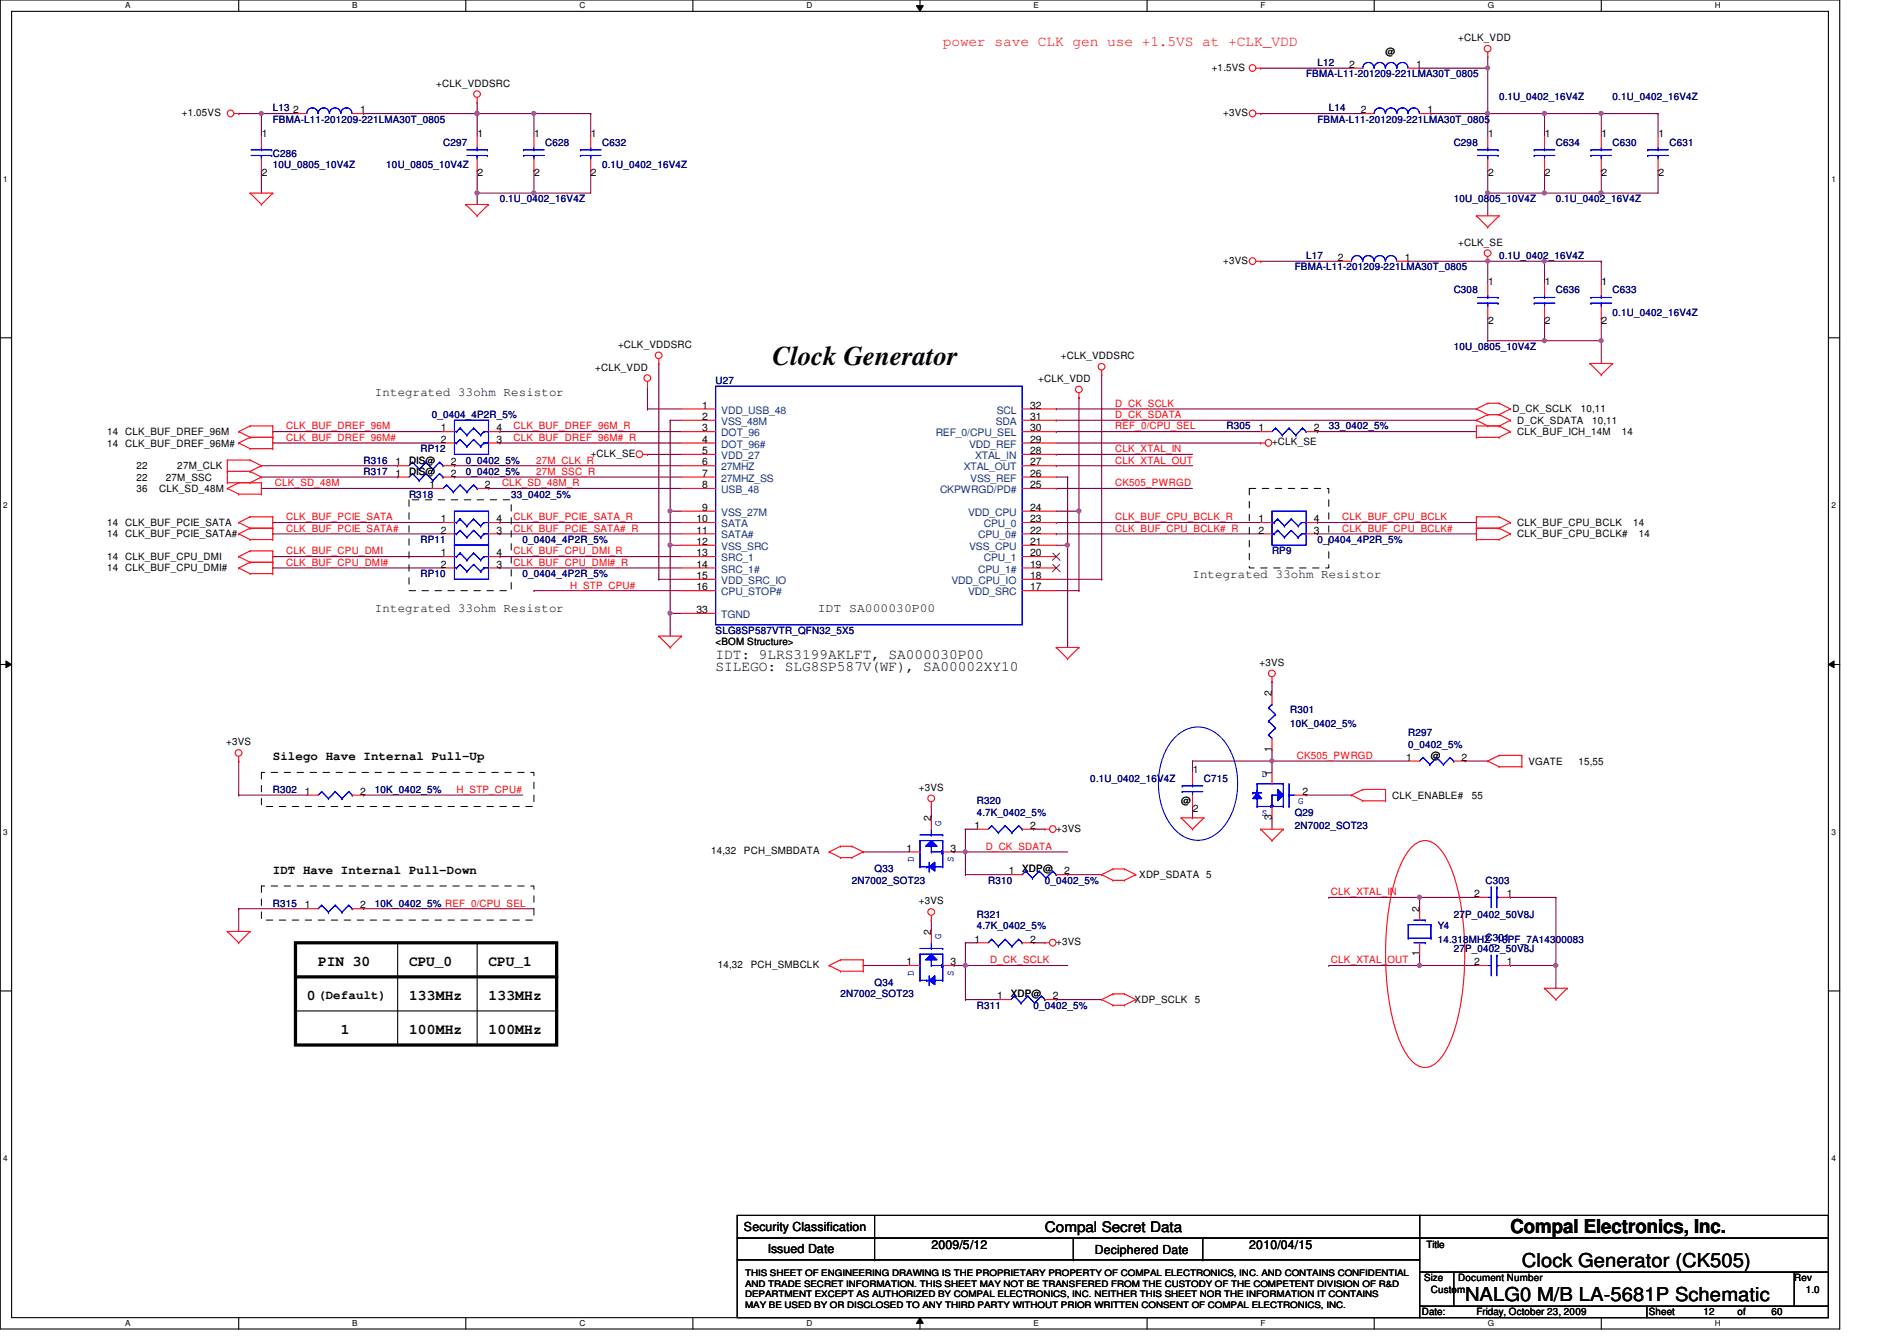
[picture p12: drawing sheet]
<svg xmlns="http://www.w3.org/2000/svg" width="297mm" height="210mm" viewBox="0 0 297 210" stroke-linecap="round" stroke-linejoin="round" font-family="sans-serif">
<defs><g id="words">
<text font-size="4.2" x="120.9" y="57.1">Clock Generator</text>
<g font-size="3">
<text x="236.5" y="193">Compal Electronics, Inc.</text>
<text x="229.4" y="203.6">NALG0 M/B LA-5681P Schematic</text>
<text x="238.3" y="198.3">Clock Generator (CK505)</text>
</g>
<text font-size="2.3" fill="#f00" x="147.6" y="7.2">power save CLK gen use +1.5VS at +CLK_VDD</text>
<g font-size="2.3">
<text x="112.1" y="103.2">IDT: 9LRS3199AKLFT, SA000030P00</text>
<text x="112.1" y="105">SILEGO: SLG8SP587V(WF), SA00002XY10</text>
<text x="49.8" y="151.2">PIN 30</text>
<text x="64" y="151.2">CPU_0</text>
<text x="76.5" y="151.2">CPU_1</text>
<text x="48" y="156.5">0</text>
<text x="53.4" y="161.9">1</text>
<text x="64" y="161.9">100MHz</text>
<text x="64" y="156.5">133MHz</text>
<text x="76.5" y="156.5">133MHz</text>
<text x="76.5" y="161.9">100MHz</text>
<text x="163.6" y="192.9">Compal Secret Data</text>
</g>
<g font-size="1.9">
<text x="58.7" y="62">Integrated 33ohm Resistor</text>
<text x="58.7" y="95.8">Integrated 33ohm Resistor</text>
<text x="128.1" y="95.8">IDT SA000030P00</text>
<text x="186.7" y="90.4">Integrated 33ohm Resistor</text>
<text x="42.7" y="119">Silego Have Internal Pull-Up</text>
<text x="42.7" y="136.7">IDT Have Internal Pull-Down</text>
<text x="49.8" y="156.3">(Default)</text>
<text x="116.5" y="192.7">Security Classification</text>
<text x="120.2" y="196.1">Issued Date</text>
<text x="145.8" y="195.6">2009/5/12</text>
<text x="171.4" y="196.3">Deciphered Date</text>
<text x="195.6" y="195.6">2010/04/15</text>
</g>
<g font-size="1.6">
<text x="189.7" y="11">+1.5VS</text>
<text x="211.3" y="10.6">2</text>
<text x="217" y="8.6">@</text>
<text x="221.7" y="10.6">1</text>
<text x="228.3" y="6.4">+CLK_VDD</text>
<text x="45.9" y="17.7">2</text>
<text x="56.4" y="17.7">1</text>
<text x="68.3" y="13.5">+CLK_VDDSRC</text>
<text x="213.1" y="17.7">2</text>
<text x="223.5" y="17.7">1</text>
<text x="28.5" y="18.2">+1.05VS</text>
<text x="41" y="21.5">1</text>
<text x="74.8" y="21.5">1</text>
<text x="83.6" y="21.5">1</text>
<text x="92.5" y="21.5">1</text>
<text x="191.5" y="18.2">+3VS</text>
<text x="233" y="21.5">1</text>
<text x="241.9" y="21.5">1</text>
<text x="250.8" y="21.5">1</text>
<text x="259.7" y="21.5">1</text>
<text x="41" y="27.6">2</text>
<text x="74.8" y="27.6">2</text>
<text x="83.6" y="27.6">2</text>
<text x="92.5" y="27.6">2</text>
<text x="233" y="27.6">2</text>
<text x="241.9" y="27.6">2</text>
<text x="250.8" y="27.6">2</text>
<text x="259.7" y="27.6">2</text>
<text x="191.5" y="41.3">+3VS</text>
<text x="209.5" y="40.9">2</text>
<text x="220" y="40.9">1</text>
<text x="228.3" y="38.4">+CLK_SE</text>
<text x="233" y="44.6">1</text>
<text x="241.9" y="44.6">1</text>
<text x="250.8" y="44.6">1</text>
<text x="233" y="50.7">2</text>
<text x="241.9" y="50.7">2</text>
<text x="250.8" y="50.7">2</text>
<text x="93.2" y="58">+CLK_VDD</text>
<text x="96.8" y="54.4">+CLK_VDDSRC</text>
<text x="162.6" y="59.8">+CLK_VDD</text>
<text x="166.1" y="56.2">+CLK_VDDSRC</text>
<text x="109.9" y="64">1</text>
<text x="109.9" y="65.7">2</text>
<text x="161.3" y="65.7">31</text>
<text x="161.3" y="64">32</text>
<text x="236.9" y="64.6">D_CK_SCLK</text>
<text x="247.5" y="64.6">10,11</text>
<text x="16.8" y="68.1">14 CLK_BUF_DREF_96M</text>
<text x="16.8" y="69.9">14 CLK_BUF_DREF_96M#</text>
<text x="69" y="67.5">1</text>
<text x="69" y="69.3">2</text>
<text x="77.7" y="67.5">4</text>
<text x="77.7" y="69.3">3</text>
<text x="92.5" y="71.5">+CLK_SE</text>
<text x="109.9" y="69.3">4</text>
<text x="109.9" y="71.1">5</text>
<text x="109.9" y="67.5">3</text>
<text x="161.3" y="71.1">28</text>
<text x="161.3" y="67.5">30</text>
<text x="161.3" y="69.3">29</text>
<text x="197.1" y="67.5">1</text>
<text x="199.2" y="69.7">+CLK_SE</text>
<text x="205.7" y="67.5">2</text>
<text x="237.6" y="66.3">D_CK_SDATA</text>
<text x="237.6" y="68.1">CLK_BUF_ICH_14M</text>
<text x="249.3" y="66.3">10,11</text>
<text x="254" y="68.1">14</text>
<text x="21.4" y="77">36</text>
<text x="21.4" y="75.2">22</text>
<text x="21.4" y="73.4">22</text>
<text x="24.9" y="77">CLK_SD_48M</text>
<text x="26" y="75.2">27M_SSC</text>
<text x="27.8" y="73.4">27M_CLK</text>
<text x="61.9" y="72.9">1</text>
<text x="61.9" y="74.6">1</text>
<text x="64" y="72.6">DIS@</text>
<text x="64" y="74.3">DIS@</text>
<text x="67.3" y="76.4">1</text>
<text x="70.6" y="72.9">2</text>
<text x="70.6" y="74.6">2</text>
<text x="75.9" y="76.4">2</text>
<text x="109.9" y="74.6">7</text>
<text x="109.9" y="72.9">6</text>
<text x="109.9" y="76.4">8</text>
<text x="161.3" y="76.4">25</text>
<text x="161.3" y="72.9">27</text>
<text x="161.3" y="74.6">26</text>
<text x="16.8" y="82.3">14 CLK_BUF_PCIE_SATA</text>
<text x="69" y="81.7">1</text>
<text x="69" y="83.5">2</text>
<text x="77.7" y="81.7">4</text>
<text x="77.7" y="83.5">3</text>
<text x="109" y="81.7">10</text>
<text x="109" y="83.5">11</text>
<text x="109.9" y="80">9</text>
<text x="161.3" y="83.5">22</text>
<text x="161.3" y="80">24</text>
<text x="161.3" y="81.7">23</text>
<text x="197.1" y="81.7">1</text>
<text x="197.1" y="83.5">2</text>
<text x="205.7" y="81.7">4</text>
<text x="205.7" y="83.5">3</text>
<text x="237.6" y="82.3">CLK_BUF_CPU_BCLK</text>
<text x="255.7" y="82.3">14</text>
<text x="16.8" y="84.1">14 CLK_BUF_PCIE_SATA#</text>
<text x="16.8" y="87.7">14 CLK_BUF_CPU_DMI</text>
<text x="16.8" y="89.5">14 CLK_BUF_CPU_DMI#</text>
<text x="69" y="87.1">1</text>
<text x="69" y="88.9">2</text>
<text x="77.7" y="87.1">4</text>
<text x="77.7" y="88.9">3</text>
<text x="109" y="85.3">12</text>
<text x="109" y="87.1">13</text>
<text x="109" y="88.9">14</text>
<text x="161.3" y="88.9">19</text>
<text x="161.3" y="87.1">20</text>
<text x="161.3" y="85.3">21</text>
<text x="237.6" y="84.1">CLK_BUF_CPU_BCLK#</text>
<text x="256.6" y="84.1">14</text>
<text x="109" y="90.6">15</text>
<text x="109" y="92.4">16</text>
<text x="109" y="96">33</text>
<text x="161.3" y="90.6">18</text>
<text x="161.3" y="92.4">17</text>
<text x="112.1" y="101">&lt;BOM Structure&gt;</text>
<text x="197.2" y="104.2">+3VS</text>
<text x="199.1" y="109" transform="rotate(-90 199.1 109)">2</text>
<text x="35.4" y="116.7">+3VS</text>
<text x="199.1" y="117.7" transform="rotate(-90 199.1 117.7)">1</text>
<text x="220.2" y="119.1">1</text>
<text x="224.1" y="118.8">@</text>
<text x="228.9" y="119.1">2</text>
<text x="239.3" y="119.7">VGATE</text>
<text x="247.2" y="119.7">15,55</text>
<text x="47.7" y="124.4">1</text>
<text x="56.4" y="124.4">2</text>
<text x="143.9" y="123.8">+3VS</text>
<text x="185" y="125.9">@</text>
<text x="186.8" y="121.1">1</text>
<text x="199.1" y="121.5" transform="rotate(-90 199.1 121.5)">1</text>
<text x="204" y="124.4">2</text>
<text x="218" y="125">CLK_ENABLE#</text>
<text x="230.5" y="125">55</text>
<text x="145.8" y="128.6" transform="rotate(-90 145.8 128.6)">2</text>
<text x="152.6" y="129.8">1</text>
<text x="161.3" y="129.8">2</text>
<text x="165.4" y="130.2">+3VS</text>
<text x="186.8" y="127.1">2</text>
<text x="199.1" y="128.4" transform="rotate(-90 199.1 128.4)">3</text>
<text x="111.3" y="133.7">14,32</text>
<text x="116.5" y="133.7">PCH_SMBDATA</text>
<text x="141.9" y="133.3">1</text>
<text x="148.8" y="133.3">3</text>
<text x="157.9" y="136.9">1</text>
<text x="160.1" y="136.6">XDP@</text>
<text x="166.6" y="136.9">2</text>
<text x="178.4" y="137.5">XDP_SDATA 5</text>
<text x="47.7" y="142.2">1</text>
<text x="56.4" y="142.2">2</text>
<text x="143.9" y="141.6">+3VS</text>
<text x="222.2" y="142.8" transform="rotate(-90 222.2 142.8)">2</text>
<text x="230.8" y="140.4">2</text>
<text x="236" y="140.4">1</text>
<text x="145.8" y="146.3" transform="rotate(-90 145.8 146.3)">2</text>
<text x="152.6" y="147.5">1</text>
<text x="161.3" y="147.5">2</text>
<text x="165.4" y="148">+3VS</text>
<text x="222.2" y="149.7" transform="rotate(-90 222.2 149.7)">1</text>
<text x="112.4" y="151.5">14,32</text>
<text x="117.6" y="151.5">PCH_SMBCLK</text>
<text x="141.9" y="151.1">1</text>
<text x="148.8" y="151.1">3</text>
<text x="230.8" y="151.1">2</text>
<text x="236" y="151.1">1</text>
<text x="156.2" y="156.4">1</text>
<text x="158.3" y="156.1">XDP@</text>
<text x="164.8" y="156.4">2</text>
<text x="177.7" y="157">XDP_SCLK</text>
<text x="187.1" y="157">5</text>
<text x="223.3" y="195.4">Title</text>
<text x="223" y="200.6">Size</text>
<text x="224.1" y="202.4">Custom</text>
<text x="228.3" y="200.6">Document Number</text>
<text x="281" y="200.6">Rev</text>
<text x="282.7" y="202.4">1.0</text>
<text x="222.6" y="205.9">Date:</text>
<text x="231.2" y="205.9">Friday, October 23, 2009</text>
<text x="258.2" y="205.9">Sheet</text>
<text x="266.7" y="205.9">12</text>
<text x="272.1" y="205.9">of</text>
<text x="277.4" y="205.9">60</text>
</g>
<g font-size="1.6" fill="#000080">
<text x="206.3" y="10.3">L12</text>
<text x="42.7" y="17.4">L13</text>
<text x="204.5" y="12.1">FBMA-L11-201209-221LMA30T_0805</text>
<text x="208.1" y="17.4">L14</text>
<text x="234.7" y="15.7">0.1U_0402_16V4Z</text>
<text x="252.5" y="15.7">0.1U_0402_16V4Z</text>
<text x="42.7" y="19.2">FBMA-L11-201209-221LMA30T_0805</text>
<text x="69.4" y="22.8">C297</text>
<text x="85.4" y="22.8">C628</text>
<text x="94.3" y="22.8">C632</text>
<text x="206.3" y="19.2">FBMA-L11-201209-221LMA30T_0805</text>
<text x="227.6" y="22.8">C298</text>
<text x="243.6" y="22.8">C634</text>
<text x="252.5" y="22.8">C630</text>
<text x="261.4" y="22.8">C631</text>
<text x="42.7" y="24.6">C286</text>
<text x="42.7" y="26.3">10U_0805_10V4Z</text>
<text x="60.5" y="26.3">10U_0805_10V4Z</text>
<text x="94.3" y="26.3">0.1U_0402_16V4Z</text>
<text x="78.3" y="31.7">0.1U_0402_16V4Z</text>
<text x="227.6" y="31.7">10U_0805_10V4Z</text>
<text x="243.6" y="31.7">0.1U_0402_16V4Z</text>
<text x="204.5" y="40.6">L17</text>
<text x="234.7" y="40.6">0.1U_0402_16V4Z</text>
<text x="202.7" y="42.3">FBMA-L11-201209-221LMA30T_0805</text>
<text x="227.6" y="45.9">C308</text>
<text x="243.6" y="45.9">C636</text>
<text x="252.5" y="45.9">C633</text>
<text x="252.5" y="49.4">0.1U_0402_16V4Z</text>
<text x="227.6" y="54.8">10U_0805_10V4Z</text>
<text x="67.6" y="65.4">0_0404_4P2R_5%</text>
<text x="112.1" y="60.1">U27</text>
<text x="65.8" y="70.8">RP12</text>
<text x="192.1" y="67.2">R305</text>
<text x="208.1" y="67.2">33_0402_5%</text>
<text x="56.9" y="72.6">R316</text>
<text x="56.9" y="74.3">R317</text>
<text x="64" y="77.9">R318</text>
<text x="72.9" y="72.6">0_0402_5%</text>
<text x="72.9" y="74.3">0_0402_5%</text>
<text x="80" y="77.9">33_0402_5%</text>
<text x="65.8" y="85">RP11</text>
<text x="81.8" y="85">0_0404_4P2R_5%</text>
<text x="199.2" y="86.8">RP9</text>
<text x="206.3" y="85">0_0404_4P2R_5%</text>
<text x="65.8" y="90.3">RP10</text>
<text x="81.8" y="90.3">0_0404_4P2R_5%</text>
<text x="112.1" y="99.2">SLG8SP587VTR_QFN32_5X5</text>
<text x="202" y="111.7">R301</text>
<text x="202" y="113.8">10K_0402_5%</text>
<text x="220.5" y="115.2">R297</text>
<text x="220.5" y="117">0_0402_5%</text>
<text x="42.7" y="124.1">R302</text>
<text x="58.7" y="124.1">10K_0402_5%</text>
<text x="152.9" y="125.9">R320</text>
<text x="170.7" y="122.3">0.1U_0402_16V4Z</text>
<text x="188.5" y="122.3">C715</text>
<text x="152.9" y="127.7">4.7K_0402_5%</text>
<text x="202.7" y="127.7">Q29</text>
<text x="202.7" y="129.8">2N7002_SOT23</text>
<text x="136.9" y="136.6">Q33</text>
<text x="42.7" y="141.9">R315</text>
<text x="58.7" y="141.9">10K_0402_5% REF_0/CPU_SEL</text>
<text x="133.4" y="138.3">2N7002_SOT23</text>
<text x="152.9" y="143.7">R321</text>
<text x="154.7" y="138.3">R310</text>
<text x="163.6" y="138.3">0_0402_5%</text>
<text x="227.6" y="143.7">27P_0402_50V8J</text>
<text x="232.6" y="138.3">C303</text>
<text x="152.9" y="145.5">4.7K_0402_5%</text>
<text x="225.1" y="145.5">Y4</text>
<text x="225.1" y="147.6">14.318MHZ_16PF_7A14300083</text>
<text x="227.6" y="149">27P_0402_50V8J</text>
<text x="232.6" y="147.2">C301</text>
<text x="136.9" y="154.3">Q34</text>
<text x="131.6" y="156.1">2N7002_SOT23</text>
<text x="152.9" y="157.9">R311</text>
<text x="161.8" y="157.9">0_0402_5%</text>
</g>
<g font-size="1.6" fill="#004080">
<text x="112.9" y="64.7">VDD_USB_48</text>
<text x="156.1" y="64.7">SCL</text>
<text x="112.9" y="70.1">DOT_96#</text>
<text x="112.9" y="66.5">VSS_48M</text>
<text x="112.9" y="71.8">VDD_27</text>
<text x="112.9" y="68.3">DOT_96</text>
<text x="146.5" y="68.3">REF_0/CPU_SEL</text>
<text x="151.8" y="70.1">VDD_REF</text>
<text x="152.7" y="71.8">XTAL_IN</text>
<text x="155.9" y="66.5">SDA</text>
<text x="112.9" y="75.4">27MHZ_SS</text>
<text x="112.9" y="73.6">27MHZ</text>
<text x="112.9" y="77.2">USB_48</text>
<text x="147.2" y="77.2">CKPWRGD/PD#</text>
<text x="150.9" y="73.6">XTAL_OUT</text>
<text x="151.9" y="75.4">VSS_REF</text>
<text x="112.9" y="82.5">SATA</text>
<text x="112.9" y="80.7">VSS_27M</text>
<text x="151.6" y="80.7">VDD_CPU</text>
<text x="154" y="82.5">CPU_0</text>
<text x="112.9" y="84.3">SATA#</text>
<text x="112.9" y="86.1">VSS_SRC</text>
<text x="112.9" y="87.8">SRC_1</text>
<text x="112.9" y="89.6">SRC_1#</text>
<text x="151.8" y="86.1">VSS_CPU</text>
<text x="153.2" y="89.6">CPU_1#</text>
<text x="153.2" y="84.3">CPU_0#</text>
<text x="154" y="87.8">CPU_1</text>
<text x="112.9" y="91.4">VDD_SRC_IO</text>
<text x="112.9" y="93.2">CPU_STOP#</text>
<text x="149" y="91.4">VDD_CPU_IO</text>
<text x="151.6" y="93.2">VDD_SRC</text>
<text x="112.9" y="96.7">TGND</text>
</g>
<g font-size="1.6" fill="#f00">
<text x="174.6" y="63.7">D_CK_SCLK</text>
<text x="174.6" y="65.4">D_CK_SDATA</text>
<text x="44.8" y="67.2">CLK_BUF_DREF_96M</text>
<text x="44.8" y="69">CLK_BUF_DREF_96M#</text>
<text x="80.4" y="67.2">CLK_BUF_DREF_96M_R</text>
<text x="80.4" y="69">CLK_BUF_DREF_96M#_R</text>
<text x="174.6" y="70.8">CLK_XTAL_IN</text>
<text x="174.6" y="67.2">REF_0/CPU_SEL</text>
<text x="43" y="76.1">CLK_SD_48M</text>
<text x="78.6" y="76.1">CLK_SD_48M_R</text>
<text x="83.9" y="72.6">27M_CLK_R</text>
<text x="83.9" y="74.3">27M_SSC_R</text>
<text x="174.6" y="72.6">CLK_XTAL_OUT</text>
<text x="174.6" y="76.1">CK505_PWRGD</text>
<text x="44.8" y="81.4">CLK_BUF_PCIE_SATA</text>
<text x="44.8" y="83.2">CLK_BUF_PCIE_SATA#</text>
<text x="80.4" y="81.4">CLK_BUF_PCIE_SATA_R</text>
<text x="80.4" y="83.2">CLK_BUF_PCIE_SATA#_R</text>
<text x="174.6" y="81.4">CLK_BUF_CPU_BCLK_R</text>
<text x="174.6" y="83.2">CLK_BUF_CPU_BCLK#_R</text>
<text x="210.2" y="81.4">CLK_BUF_CPU_BCLK</text>
<text x="210.2" y="83.2">CLK_BUF_CPU_BCLK#</text>
<text x="44.8" y="88.6">CLK_BUF_CPU_DMI#</text>
<text x="44.8" y="86.8">CLK_BUF_CPU_DMI</text>
<text x="80.4" y="88.6">CLK_BUF_CPU_DMI#_R</text>
<text x="80.4" y="86.8">CLK_BUF_CPU_DMI_R</text>
<text x="89.3" y="92.1">H_STP_CPU#</text>
<text x="203.1" y="118.8">CK505_PWRGD</text>
<text x="71.5" y="124.1">H_STP_CPU#</text>
<text x="154.3" y="133">D_CK_SDATA</text>
<text x="208.4" y="140.1">CLK_XTAL_IN</text>
<text x="155.1" y="150.8">D_CK_SCLK</text>
<text x="208.4" y="150.8">CLK_XTAL_OUT</text>
</g>
<g font-size="1.6" fill="#00f">
<text x="197.6" y="121.6">D</text>
<text x="203.3" y="125.9">G</text>
<text x="147.4" y="129.2" transform="rotate(-90 147.4 129.2)">G</text>
<text x="197.6" y="127.8">S</text>
<text x="143.1" y="135" transform="rotate(-90 143.1 135)">D</text>
<text x="149.3" y="135" transform="rotate(-90 149.3 135)">S</text>
<text x="147.4" y="147" transform="rotate(-90 147.4 147)">G</text>
<text x="143.1" y="152.7" transform="rotate(-90 143.1 152.7)">D</text>
<text x="149.3" y="152.7" transform="rotate(-90 149.3 152.7)">S</text>
</g>
<g font-size="1.4">
<text x="116.7" y="201.4">AND TRADE SECRET INFORMATION. THIS SHEET MAY NOT BE TRANSFERED FROM THE CUSTODY OF THE COMPETENT DIVISION OF R&amp;D</text>
<text x="116.7" y="203">DEPARTMENT EXCEPT AS AUTHORIZED BY COMPAL ELECTRONICS, INC. NEITHER THIS SHEET NOR THE INFORMATION IT CONTAINS</text>
<text x="116.7" y="199.7">THIS SHEET OF ENGINEERING DRAWING IS THE PROPRIETARY PROPERTY OF COMPAL ELECTRONICS, INC. AND CONTAINS CONFIDENTIAL</text>
<text x="116.7" y="204.7">MAY BE USED BY OR DISCLOSED TO ANY THIRD PARTY WITHOUT PRIOR WRITTEN CONSENT OF COMPAL ELECTRONICS, INC.</text>
</g>
<g font-size="1.3">
<text x="19.6" y="1.3">A</text>
<text x="55.2" y="1.3">B</text>
<text x="90.7" y="1.3">C</text>
<text x="126.3" y="1.3">D</text>
<text x="161.8" y="1.3">E</text>
<text x="197.4" y="1.3">F</text>
<text x="233" y="1.3">G</text>
<text x="268.5" y="1.3">H</text>
<text x=".5" y="28.4">1</text>
<text x="286.8" y="28.4">1</text>
<text x=".5" y="79.5">2</text>
<text x="286.8" y="79.5">2</text>
<text x=".5" y="130.7">3</text>
<text x="286.8" y="130.7">3</text>
<text x=".5" y="181.8">4</text>
<text x="286.8" y="181.8">4</text>
<text x="19.6" y="207.6">A</text>
<text x="55.2" y="207.6">B</text>
<text x="90.7" y="207.6">C</text>
<text x="126.3" y="207.6">D</text>
<text x="161.8" y="207.6">E</text>
<text x="197.4" y="207.6">F</text>
<text x="233" y="207.6">G</text>
<text x="268.5" y="207.6">H</text>
</g>
</g></defs>
<path d="M0 0h288.1v208h-288.1zM1.8 1.8h284.5v204.4h-284.5z" fill="none" stroke="#000" stroke-width=".17"/>
<g fill="#fff">
<path d="M19.6 .2h.8v1.4h-.8z"/>
<path d="M19.6 206.4h.8v1.4h-.8z"/>
</g>
<path d="M37.4 0v1.8M37.4 206.2v1.8" fill="none" stroke="#000" stroke-width=".17"/>
<g fill="#fff">
<path d="M55.2 .2h.8v1.4h-.8z"/>
<path d="M55.2 206.4h.8v1.4h-.8z"/>
</g>
<path d="M72.9 0v1.8M72.9 206.2v1.8" fill="none" stroke="#000" stroke-width=".17"/>
<g fill="#fff">
<path d="M90.7 .2h.9v1.4h-.9z"/>
<path d="M90.7 206.4h.9v1.4h-.9z"/>
</g>
<path d="M108.5 0v1.8M108.5 206.2v1.8" fill="none" stroke="#000" stroke-width=".17"/>
<g fill="#fff">
<path d="M126.3 .2h.9v1.4h-.9z"/>
<path d="M126.3 206.4h.9v1.4h-.9z"/>
</g>
<path d="M144.1 0v1.8M144.1 206.2v1.8" fill="none" stroke="#000" stroke-width=".17"/>
<path d="M143.5 .9h1.1l-.5 .9zM144.1 206.2l.5 .9h-1.1z" fill="#000"/>
<path d="M143.5 .9h1.1l-.5 .9zM144.1 206.2l.5 .9h-1.1z" fill="none" stroke="#000" stroke-width=".16"/>
<g fill="#fff">
<path d="M161.8 .2h.8v1.4h-.8z"/>
<path d="M161.8 206.4h.8v1.4h-.8z"/>
</g>
<path d="M179.6 0v1.8M179.6 206.2v1.8" fill="none" stroke="#000" stroke-width=".17"/>
<g fill="#fff">
<path d="M197.4 .2h.8v1.4h-.8z"/>
<path d="M197.4 206.4h.8v1.4h-.8z"/>
</g>
<path d="M215.2 0v1.8M215.2 206.2v1.8" fill="none" stroke="#000" stroke-width=".17"/>
<g fill="#fff">
<path d="M233 .2h.9v1.4h-.9z"/>
<path d="M233 206.4h.9v1.4h-.9z"/>
</g>
<path d="M250.7 0v1.8M250.7 206.2v1.8" fill="none" stroke="#000" stroke-width=".17"/>
<g fill="#fff">
<path d="M268.5 .2h.9v1.4h-.9z"/>
<path d="M268.5 206.4h.9v1.4h-.9z"/>
<path d="M.5 27.3h.7v1.4h-.7z"/>
<path d="M286.8 27.3h.6v1.4h-.6z"/>
<path d="M.5 78.4h.7v1.4h-.7z"/>
<path d="M286.8 78.4h.6v1.4h-.6z"/>
</g>
<path d="M0 52.9h1.8M286.3 52.9h1.8" fill="none" stroke="#000" stroke-width=".17"/>
<g fill="#fff">
<path d="M.5 129.5h.7v1.4h-.7z"/>
<path d="M286.8 129.5h.6v1.4h-.6z"/>
</g>
<path d="M0 104h1.8M286.3 104h1.8" fill="none" stroke="#000" stroke-width=".17"/>
<path d="M.9 103.5l.9 .5-.9 .5zM286.3 104l.9-.5v1z" fill="#000"/>
<path d="M.9 103.5l.9 .5-.9 .5zM286.3 104l.9-.5v1z" fill="none" stroke="#000" stroke-width=".16"/>
<g fill="#fff">
<path d="M.5 180.6h.7v1.4h-.7z"/>
<path d="M286.8 180.6h.6v1.4h-.6z"/>
</g>
<path d="M0 155.1h1.8M286.3 155.1h1.8" fill="none" stroke="#000" stroke-width=".17"/>
<g fill="none" stroke="#800040" stroke-width=".17">
<path d="M42.7 67.6h.1M42.7 69.3h.1M42.7 67.6h26.7M42.7 69.3h26.7M101.4 64h.1M101.4 71.1h.1M101.4 60.5v3.5M101.4 64h5.3M101.4 71.1h5.3M42.7 88.9h.1M42.7 87.1h.1M42.7 88.9h26.7"/>
<path d="M42.7 87.1h26.7M78.3 88.9h.1M78.3 87.1h.1M78.3 88.9h28.4M78.3 87.1h28.4M103.2 90.7h.1M103.2 90.7h3.5M37.4 119.1h.1M37.4 119.1v5.4M37.4 124.5h.1M37.4 124.5h10.6M56.9 124.5h.1"/>
<path d="M56.9 124.5h24.9M243.6 140.5h.1M243.6 151.1h.1M243.6 140.5v14.2"/>
</g>
<circle cx="243.6" cy="151.1" r=".32" fill="#f0f"/>
<circle cx="243.6" cy="151.1" r=".32" fill="none" stroke="#f0f" stroke-width=".17"/>
<path d="M74.7 17.8h.1M74.7 17.8h8.9M74.7 26.7h.1M74.7 30.2h.1M74.7 26.7v5.3M236.5 151.1h.1M236.5 140.5h.1M236.5 151.1h7.1M236.5 140.5h7.1" fill="none" stroke="#800040" stroke-width=".17"/>
<circle cx="74.7" cy="17.8" r=".32" fill="#f0f"/>
<circle cx="74.7" cy="17.8" r=".32" fill="none" stroke="#f0f" stroke-width=".17"/>
<path d="M74.7 17.8h.1M74.7 17.8v3.5M83.6 17.8h.1M83.6 17.8v3.5M74.7 30.2h.1M74.7 30.2h8.9" fill="none" stroke="#800040" stroke-width=".17"/>
<circle cx="74.7" cy="30.2" r=".32" fill="#f0f"/>
<circle cx="74.7" cy="30.2" r=".32" fill="none" stroke="#f0f" stroke-width=".17"/>
<path d="M83.6 17.8h.1M83.6 17.8h8.9M83.6 26.7h.1M83.6 26.7v3.5" fill="none" stroke="#800040" stroke-width=".17"/>
<circle cx="83.6" cy="17.8" r=".32" fill="#f0f"/>
<circle cx="83.6" cy="17.8" r=".32" fill="none" stroke="#f0f" stroke-width=".17"/>
<path d="M83.6 30.2h.1M83.6 30.2h8.9" fill="none" stroke="#800040" stroke-width=".17"/>
<circle cx="83.6" cy="30.2" r=".32" fill="#f0f"/>
<circle cx="83.6" cy="30.2" r=".32" fill="none" stroke="#f0f" stroke-width=".17"/>
<path d="M37.4 17.8h.1M37.4 17.8h8.9M40.9 17.8h.1M56.9 17.8h.1M56.9 17.8h17.8M92.5 17.8h.1M92.5 17.8v3.5M40.9 26.7h.1M40.9 26.7v3.5M92.5 26.7h.1M92.5 26.7v3.5" fill="none" stroke="#800040" stroke-width=".17"/>
<circle cx="74.7" cy="17.8" r=".32" fill="#f0f"/>
<circle cx="74.7" cy="17.8" r=".32" fill="none" stroke="#f0f" stroke-width=".17"/>
<path d="M40.9 17.8h.1M40.9 17.8v3.5" fill="none" stroke="#800040" stroke-width=".17"/>
<circle cx="40.9" cy="17.8" r=".32" fill="#f0f"/>
<circle cx="40.9" cy="17.8" r=".32" fill="none" stroke="#f0f" stroke-width=".17"/>
<g fill="none" stroke="#800040" stroke-width=".17">
<path d="M103.2 56.9h.1M103.2 56.9v33.8M165.4 72.9h.1M165.4 71.1h.1M165.4 76.5h.1M165.4 74.7h1.8M165.4 72.9h21.3M165.4 71.1h21.3M165.4 76.5h21.3M167.2 74.7h.1M168.9 62.2h.1M168.9 62.2v17.8"/>
<path d="M165.4 80h3.5M168.9 80h.1M151.2 151.1h.1M151.2 151.1h16"/>
</g>
<circle cx="151.1" cy="151.1" r=".32" fill="#f0f"/>
<circle cx="151.1" cy="151.1" r=".32" fill="none" stroke="#f0f" stroke-width=".17"/>
<path d="M151.2 133.3h.1M151.2 133.3h16M135.2 151.1h.1M135.2 151.1h7.1M145.8 144h.1M145.8 144v1.8M149.4 151.1h.1M151.2 147.6h.1M151.2 147.6v3.5h-1.8M151.2 147.6h1.7M161.8 147.6h.1M161.8 147.6h1.8" fill="none" stroke="#800040" stroke-width=".17"/>
<circle cx="151.1" cy="133.3" r=".32" fill="#f0f"/>
<circle cx="151.1" cy="133.3" r=".32" fill="none" stroke="#f0f" stroke-width=".17"/>
<g fill="none" stroke="#800040" stroke-width=".17">
<path d="M167.2 85.3h.1M167.2 85.3v16M135.2 133.3h.1M135.2 133.3h7.1M145.8 126.2h.1M145.8 126.2v1.8M149.4 133.3h.1M151.2 129.8h.1M151.2 129.8h1.7M151.2 129.8v3.5h-1.8M161.8 129.8h.1M161.8 129.8h1.8"/>
<path d="M37.4 142.2h.1M37.4 142.2v3.6M37.4 142.2h10.6M56.9 142.2h.1M56.9 142.2h26.7"/>
</g>
<circle cx="167.1" cy="85.3" r=".32" fill="#f0f"/>
<circle cx="167.1" cy="85.3" r=".32" fill="none" stroke="#f0f" stroke-width=".17"/>
<g fill="none" stroke="#800040" stroke-width=".17">
<path d="M197.4 17.8h.1M197.4 17.8h16M233 17.8h.1M233 17.8h8.8M241.8 26.7h.1M241.8 26.7v3.5M78.3 67.6h.1M78.3 69.3h.1M78.3 67.6h28.4M78.3 69.3h28.4M104.9 65.8h.1M104.9 65.8h1.8"/>
<path d="M165.4 67.6h.1M165.4 67.6h32M206.3 67.6h.1M206.3 67.6h24.9M83.6 92.5h.1M83.6 92.5h23.1M165.4 81.8h.1M165.4 83.6h.1M165.4 81.8h32M165.4 83.6h32M165.4 85.3h1.8M167.2 85.3h.1"/>
<path d="M206.3 81.8h.1M206.3 83.6h.1M206.3 81.8h24.9M206.3 83.6h24.9"/>
</g>
<circle cx="232.9" cy="17.8" r=".32" fill="#f0f"/>
<circle cx="232.9" cy="17.8" r=".32" fill="none" stroke="#f0f" stroke-width=".17"/>
<path d="M250.7 30.2h.1M259.6 26.7h.1M259.6 26.7v3.5h-8.9" fill="none" stroke="#800040" stroke-width=".17"/>
<circle cx="250.7" cy="30.2" r=".32" fill="#f0f"/>
<circle cx="250.7" cy="30.2" r=".32" fill="none" stroke="#f0f" stroke-width=".17"/>
<path d="M233 10.7h.1M233 10.7v7.1" fill="none" stroke="#800040" stroke-width=".17"/>
<circle cx="232.9" cy="10.6" r=".32" fill="#f0f"/>
<circle cx="232.9" cy="10.6" r=".32" fill="none" stroke="#f0f" stroke-width=".17"/>
<path d="M224.1 17.8h.1M224.1 17.8h8.9M241.8 17.8h.1M241.8 17.8h8.9M241.8 17.8v3.5M250.7 17.8h.1M250.7 17.8v3.5M233 26.7h.1M233 30.2h.1M233 26.7v7.1" fill="none" stroke="#800040" stroke-width=".17"/>
<circle cx="241.8" cy="17.8" r=".32" fill="#f0f"/>
<circle cx="241.8" cy="17.8" r=".32" fill="none" stroke="#f0f" stroke-width=".17"/>
<path d="M233 30.2h.1M233 30.2h8.8" fill="none" stroke="#800040" stroke-width=".17"/>
<circle cx="232.9" cy="30.2" r=".32" fill="#f0f"/>
<circle cx="232.9" cy="30.2" r=".32" fill="none" stroke="#f0f" stroke-width=".17"/>
<path d="M233 17.8h.1M233 17.8v3.5M241.8 30.2h.1M250.7 26.7h.1M250.7 26.7v3.5h-8.9" fill="none" stroke="#800040" stroke-width=".17"/>
<circle cx="241.8" cy="30.2" r=".32" fill="#f0f"/>
<circle cx="241.8" cy="30.2" r=".32" fill="none" stroke="#f0f" stroke-width=".17"/>
<path d="M250.7 17.8h.1M250.7 17.8h8.9M259.6 17.8h.1M259.6 17.8v3.5" fill="none" stroke="#800040" stroke-width=".17"/>
<circle cx="250.7" cy="17.8" r=".32" fill="#f0f"/>
<circle cx="250.7" cy="17.8" r=".32" fill="none" stroke="#f0f" stroke-width=".17"/>
<path d="M167.2 74.7h.1M167.2 74.7v10.6M165.4 92.5h3.5M168.9 92.5h.1M168.9 80h.1M168.9 80v12.5" fill="none" stroke="#800040" stroke-width=".17"/>
<circle cx="168.9" cy="80" r=".32" fill="#f0f"/>
<circle cx="168.9" cy="80" r=".32" fill="none" stroke="#f0f" stroke-width=".17"/>
<path d="M42.7 81.8h.1M42.7 83.6h.1M42.7 81.8h26.7M42.7 83.6h26.7M104.9 96h.1M104.9 85.3h.1M104.9 96h1.8M104.9 85.3v10.7" fill="none" stroke="#800040" stroke-width=".17"/>
<circle cx="104.9" cy="85.3" r=".32" fill="#f0f"/>
<circle cx="104.9" cy="85.3" r=".32" fill="none" stroke="#f0f" stroke-width=".17"/>
<path d="M104.9 96h.1M104.9 96v3.6" fill="none" stroke="#800040" stroke-width=".17"/>
<circle cx="104.9" cy="96" r=".32" fill="#f0f"/>
<circle cx="104.9" cy="96" r=".32" fill="none" stroke="#f0f" stroke-width=".17"/>
<g fill="none" stroke="#800040" stroke-width=".17">
<path d="M172.5 58.7h.1M172.5 58.7v32M165.4 64h.1M165.4 65.8h.1M165.4 64h65.8M165.4 65.8h65.8M78.3 81.8h.1M78.3 83.6h.1M78.3 81.8h28.4M78.3 83.6h28.4M104.9 85.3h.1M104.9 80h.1"/>
<path d="M104.9 85.3h1.8M104.9 80h1.8M104.9 80v5.3M165.4 90.7h7.1M172.5 90.7h.1M199.2 119.1h.1M199.2 119.1h21.3M229.4 119.1h.1M229.4 119.1h3.6M199.2 128h.1M199.2 128v1.8M204.5 124.5h.1"/>
<path d="M204.5 124.5h7.1"/>
</g>
<circle cx="199.1" cy="119.1" r=".32" fill="#f0f"/>
<circle cx="199.1" cy="119.1" r=".32" fill="none" stroke="#f0f" stroke-width=".17"/>
<path d="M74.7 16h.1M74.7 16v1.8M199.2 117.3h.1M199.2 119.1h.1M199.2 106.7h.1M199.2 106.7v1.8M199.2 117.3v3.6M222.3 140.5h.1M222.3 140.5h8.9" fill="none" stroke="#800040" stroke-width=".17"/>
<circle cx="222.3" cy="140.4" r=".32" fill="#f0f"/>
<circle cx="222.3" cy="140.4" r=".32" fill="none" stroke="#f0f" stroke-width=".17"/>
<path d="M222.3 151.1h.1M222.3 151.1h8.9" fill="none" stroke="#800040" stroke-width=".17"/>
<circle cx="222.3" cy="151.1" r=".32" fill="#f0f"/>
<circle cx="222.3" cy="151.1" r=".32" fill="none" stroke="#f0f" stroke-width=".17"/>
<g fill="none" stroke="#800040" stroke-width=".17">
<path d="M40.9 76.5h.1M40.9 76.5h26.7M76.5 76.5h.1M76.5 76.5h30.2M104.9 65.8v14.2M104.9 80h.1M208.1 140.5h.1M208.1 151.1h.1M208.1 140.5h14.2M208.1 151.1h14.2M222.3 140.5h.1M222.3 151.1h.1"/>
<path d="M222.3 140.5v1.7M222.3 149.4v1.7"/>
</g>
<circle cx="104.9" cy="80" r=".32" fill="#f0f"/>
<circle cx="104.9" cy="80" r=".32" fill="none" stroke="#f0f" stroke-width=".17"/>
<g fill="none" stroke="#800040" stroke-width=".17">
<path d="M197.4 10.7h.1M197.4 10.7h14.2M222.3 10.7h.1M233 8.9h.1M233 8.9v1.8h-10.7M197.4 40.9h.1M197.4 40.9h12.4M220.5 40.9h.1M220.5 40.9h21.3M233 40.9h.1M241.8 40.9h.1M241.8 40.9v3.5"/>
<path d="M40.9 72.9h21.4M40.9 74.7h21.4M62.3 72.9h.1M62.3 74.7h.1M71.2 72.9h.1M71.2 74.7h.1M71.2 72.9h35.5M71.2 74.7h35.5"/>
</g>
<circle cx="232.9" cy="40.9" r=".32" fill="#f0f"/>
<circle cx="232.9" cy="40.9" r=".32" fill="none" stroke="#f0f" stroke-width=".17"/>
<path d="M241.8 40.9h.1M241.8 40.9h8.9M250.7 40.9h.1M250.7 40.9v3.5" fill="none" stroke="#800040" stroke-width=".17"/>
<circle cx="241.8" cy="40.9" r=".32" fill="#f0f"/>
<circle cx="241.8" cy="40.9" r=".32" fill="none" stroke="#f0f" stroke-width=".17"/>
<path d="M241.8 53.3h.1M241.8 49.8h.1M241.8 53.3h8.9M241.8 49.8v3.5M250.7 49.8h.1M250.7 53.3h.1M250.7 49.8v7.1" fill="none" stroke="#800040" stroke-width=".17"/>
<circle cx="250.7" cy="53.3" r=".32" fill="#f0f"/>
<circle cx="250.7" cy="53.3" r=".32" fill="none" stroke="#f0f" stroke-width=".17"/>
<path d="M233 53.3h.1M233 53.3h8.8M165.4 69.3h32M197.4 69.3h.1" fill="none" stroke="#800040" stroke-width=".17"/>
<circle cx="241.8" cy="53.3" r=".32" fill="#f0f"/>
<circle cx="241.8" cy="53.3" r=".32" fill="none" stroke="#f0f" stroke-width=".17"/>
<g fill="none" stroke="#800040" stroke-width=".17">
<path d="M233 49.8h.1M233 40.9h.1M233 40.9v3.5M233 49.8v3.5M186.7 119.1h.1M186.7 119.1h12.5M186.7 119.1v1.8M151.2 136.9h.1M151.2 133.3h.1M151.2 136.9h7.1M151.2 133.3v3.6M167.2 136.9h.1"/>
<path d="M167.2 136.9h5.3M186.7 120.9h.1M186.7 128h.1M186.7 126.2v1.8M151.2 156.5h.1M151.2 151.1h.1M151.2 156.5h5.3M151.2 151.1v5.4M165.4 156.5h.1M165.4 156.5h7.1"/>
</g>
<g fill="none" stroke="#f00" stroke-width=".17">
<path d="M36.7 17.8h.7M37.4 17.8h.1M74.7 16h.1M74.7 15.3v.7M196.7 17.8h.7M196.7 10.7h.7M197.4 17.8h.1M197.4 10.7h.1M233 8.9h.1M233 8.2v.7M39.2 30.2h.1M39.2 30.2h3.5"/>
<path d="M39.2 30.2l1.7 1.8M40.9 32h.1M42.7 30.2h.1M42.7 30.2l-1.8 1.8M72.9 32h.1M72.9 32h3.6M72.9 32l1.8 1.8M74.7 33.8h.1M76.5 32h.1M76.5 32l-1.8 1.8M231.2 33.8h.1M231.2 33.8h3.5"/>
<path d="M231.2 33.8l1.8 1.8M233 35.6h.1M234.7 33.8h.1M234.7 33.8l-1.7 1.8M101.4 59.7v.8M103.2 56.9h.1M103.2 56.2v.7M172.5 58.7h.1M172.5 58v.7M196.7 40.9h.7M197.4 40.9h.1M233 40.9h.1"/>
<path d="M233 40.2v.7M249 56.9h.1M249 56.9h3.5M249 56.9l1.7 1.8M250.7 58.7h.1M252.5 56.9h.1M252.5 56.9l-1.8 1.8M35.6 76.5h.1M35.6 73.8h.1M35.6 72h.1M35.6 75.6h.1M35.6 75.6h5.3"/>
<path d="M35.6 76.5l1.8 .8M35.6 72h3.6M35.6 73.8h3.6M35.6 72v3.6M37.4 67.6h.1M37.4 69.3h.1M37.4 75.6h.1M37.4 77.3h.1M37.4 67.6l1.8 .9M37.4 69.3l1.8 .9M37.4 75.6l-1.8 .9M37.4 77.3h3.5"/>
<path d="M39.2 66.7h.1M39.2 68.5h.1M39.2 70.2h.1M39.2 72h.1M39.2 73.8h.1M39.2 75.6h.1M39.2 66.7l-1.8 .9M39.2 66.7h3.5M39.2 68.5h3.5M39.2 68.5l-1.8 .8M39.2 70.2h3.5M39.2 72l1.7 .9"/>
<path d="M39.2 73.8l1.7 .9M40.9 75.6h.1M40.9 77.3h.1M40.9 72.9h.1M40.9 74.7h.1M40.9 75.6v1.7M40.9 72.9l-1.7 .9M40.9 74.7l-1.7 .9M42.7 66.7h.1M42.7 68.5h.1M42.7 70.2h.1M42.7 66.7v3.5"/>
<path d="M100.7 71.1h.7M101.4 60.5h.1M101.4 71.1h.1M168.9 62.2h.1M168.9 61.5v.7M197.4 69.3h.1M197.4 69.3h.7M231.2 64h.1M231.2 65.8h.1M231.2 66.7h.1M231.2 68.5h.1M231.2 66.7h3.5"/>
<path d="M231.2 68.5h3.5M231.2 66.7v1.8M231.2 64l1.8 .9M231.2 65.8l1.8 .9M233 64.9h.1M233 63.1h.1M233 66.7h.1M233 64.9h1.7M233 63.1l-1.8 .9M233 63.1h1.7M233 64.9l-1.8 .9M234.7 64.9h.1"/>
<path d="M234.7 63.1h.1M234.7 66.7h.1M234.7 68.5h.1M234.7 63.1l1.8 .9M234.7 64.9l1.8 .9M234.7 66.7l1.8 .9M236.5 64h.1M236.5 65.8h.1M236.5 67.6h.1M236.5 64l-1.8 .9M236.5 65.8l-1.8 .9M236.5 67.6l-1.8 .9"/>
<path d="M37.4 83.6h.1M37.4 81.8h.1M37.4 87.1h.1M37.4 88.9h.1M37.4 83.6l1.8 .9M37.4 81.8l1.8 .9M37.4 87.1l1.8 .9M37.4 88.9l1.8 .9M39.2 82.7h.1M39.2 84.5h.1M39.2 80.9h.1M39.2 86.2h.1"/>
<path d="M39.2 88h.1M39.2 89.8h.1M39.2 82.7l-1.8 .9M39.2 82.7h3.5M39.2 84.5h3.5M39.2 80.9l-1.8 .9M39.2 80.9h3.5M39.2 86.2l-1.8 .9M39.2 86.2h3.5M39.2 88h3.5M39.2 88l-1.8 .9M39.2 89.8h3.5"/>
<path d="M42.7 82.7h.1M42.7 84.5h.1M42.7 80.9h.1M42.7 86.2h.1M42.7 88h.1M42.7 89.8h.1M42.7 80.9v3.6M42.7 86.2v3.6M103.2 99.6h.1M103.2 99.6h3.5M103.2 99.6l1.7 1.7M106.7 99.6h.1"/>
<path d="M106.7 99.6l-1.8 1.7M231.2 80.9h.1M231.2 82.7h.1M231.2 84.5h.1M231.2 82.7h3.5M231.2 84.5h3.5M231.2 80.9h3.5M231.2 80.9v3.6M234.7 80.9h.1M234.7 82.7h.1M234.7 84.5h.1M234.7 80.9l1.8 .9"/>
<path d="M234.7 82.7l1.8 .9M236.5 81.8h.1M236.5 83.6h.1M236.5 81.8l-1.8 .9M236.5 83.6l-1.8 .9M37.4 119.1h.1M37.4 118.4v.7M104.9 101.3h.1M165.4 101.3h.1M165.4 101.3h3.5M165.4 101.3l1.8 1.8M167.2 103.1h.1"/>
<path d="M168.9 101.3h.1M168.9 101.3l-1.7 1.8M199.2 106.7h.1M199.2 106v.7M233 119.1h.1M233 119.1l1.7 .9M234.7 118.2h.1M234.7 118.2l-1.7 .9M234.7 118.2h3.6M238.3 118.2h.1M238.3 118.2v1.8M129.8 133.3h.1"/>
<path d="M129.8 133.3l1.8 .9M131.6 132.5h.1M131.6 134.2h.1M131.6 132.5l-1.8 .8M131.6 132.5h1.8M131.6 134.2h1.8M133.4 132.5h.1M133.4 134.2h.1M133.4 132.5l1.8 .8M135.2 133.3h.1M135.2 133.3l-1.8 .9M145.8 126.2h.1"/>
<path d="M145.8 125.5v.7M163.6 129.8h.1M163.6 129.8h.7M172.5 136.9h.1M172.5 136.9l1.8 .9M174.3 137.8h.1M174.3 136h.1M174.3 137.8h1.8M174.3 136l-1.8 .9M174.3 136h1.8M176.1 137.8h.1M176.1 136h.1"/>
<path d="M176.1 136l1.7 .9M177.8 136.9h.1M177.8 136.9l-1.7 .9M185 128h.1M185 128h3.5M185 128l1.7 1.8M186.7 129.8h.1M188.5 128h.1M188.5 128l-1.8 1.8M197.4 129.8h.1M197.4 129.8h3.6M197.4 129.8l1.8 1.8"/>
<path d="M199.2 131.6h.1M201 129.8h.1M201 129.8l-1.8 1.8M211.6 124.5h.1M211.6 124.5l1.8 .8M213.4 125.3h.1M213.4 123.6h.1M213.4 125.3h3.6M213.4 123.6l-1.8 .9M213.4 123.6h3.6M217 123.6h.1M217 125.3h.1"/>
<path d="M217 123.6v1.7M221 132.6a2.64 2.64 0 0 1 4.2 0 15.5 15.5 0 0 1 3.2 7.2 45 45 0 0 1-.9 22.1 10.1 10.1 0 0 1-2.9 4.7 2.53 2.53 0 0 1-3.6-.5 15.6 15.6 0 0 1-3.1-7.3 45.5 45.5 0 0 1 .9-22 11.4 11.4 0 0 1 2.2-4.2zM234.7 120h.1M234.7 120h3.6M238.3 120h.1M35.6 145.8h.1M35.6 145.8h3.6M35.6 145.8l1.8 1.8M37.4 147.6h.1M39.2 145.8h.1M39.2 145.8l-1.8 1.8M129.8 151.1h.1"/>
<path d="M129.8 151.1l1.8 .9M131.6 150.2h.1M131.6 152h.1M131.6 150.2l-1.8 .9M131.6 150.2h3.6M131.6 152h3.6M135.2 150.2h.1M135.2 152h.1M135.2 150.2v1.8M145.8 144h.1M145.8 143.3v.7M163.6 147.6h.1"/>
<path d="M163.6 147.6h.7M172.5 156.5h.1M172.5 156.5l1.8 .9M174.3 157.4h.1M174.3 155.6h.1M174.3 157.4h1.8M174.3 155.6l-1.8 .9M174.3 155.6h1.8M176.1 157.4h.1M176.1 155.6h.1M176.1 155.6l1.7 .9M177.8 156.5h.1"/>
<path d="M177.8 156.5l-1.7 .9M241.8 154.7h.1M241.8 154.7h3.6M241.8 154.7l1.8 1.8M243.6 156.5h.1M245.4 154.7h.1M245.4 154.7l-1.8 1.8"/>
<circle cx="36.1" cy="17.8" r=".52"/>
<circle cx="74.7" cy="14.7" r=".52"/>
<circle cx="196.1" cy="10.6" r=".52"/>
<circle cx="196.1" cy="17.8" r=".52"/>
<circle cx="232.9" cy="7.6" r=".52"/>
<circle cx="232.9" cy="39.6" r=".52"/>
<circle cx="101.4" cy="59.2" r=".52"/>
<circle cx="103.1" cy="55.6" r=".52"/>
<circle cx="172.5" cy="57.4" r=".52"/>
<circle cx="196.1" cy="40.9" r=".52"/>
<circle cx="100.1" cy="71.1" r=".52"/>
<circle cx="168.9" cy="61" r=".52"/>
<circle cx="198.6" cy="69.3" r=".52"/>
<circle cx="37.4" cy="117.9" r=".52"/>
<circle cx="199.2" cy="105.4" r=".52"/>
<circle cx="145.8" cy="125" r=".52"/>
<circle cx="164.8" cy="129.8" r=".52"/>
<circle cx="145.8" cy="142.7" r=".52"/>
<circle cx="164.8" cy="147.5" r=".52"/>
</g>
<g fill="none" stroke="#000" stroke-width=".17">
<path d="M46.3 158.2h.1M46.3 158.2h40.9M62.3 147.6v16M74.7 147.6v16M62.3 163.6h.1M74.7 163.6h.1M115.4 190.2h106.9v3.6h-106.9zM115.4 193.8h106.9v3.4h-106.9zM115.4 197.2h106.9v9h-106.9zM136.9 193.8h.1M136.9 197.2h.1M136.9 190.2v7"/>
<path d="M168.1 197.2h.1M168.1 193.8v3.4M188.3 197.2h.1M188.3 193.8v3.4M222.3 190.2h64v3.6h-64zM222.3 193.8h64v5.3h-64zM222.3 199.1h5.3v5.4h-5.3zM227.6 199.1h53.4v5.4h-53.4zM281 199.1h5.3v5.4h-5.3zM222.3 204.5h35.5v1.7h-35.5zM257.8 204.5h28.5v1.7h-28.5z"/>
</g>
<path d="M46.3 147.6h40.9v16h-40.9zM46.3 152.9h40.9" fill="none" stroke="#000" stroke-width=".51"/>
<circle cx="87.2" cy="152.9" r=".25" fill="#000"/>
<path d="M64 78.2h16v14.3h-16zM195.6 76.5h12.5v12.4h-12.5zM40.9 120.9h42.7v5.3h-42.7zM40.9 138.7h42.7v5.3h-42.7z" fill="none" stroke="#000" stroke-width=".16" stroke-dasharray="1 1 1 1 1 1 1 1"/>
<path d="M184.2 115.2a4.8 4.8 0 0 1 7.5 .8 11.5 11.5 0 0 1 0 13.3 4.9 4.9 0 0 1-8.2 0 11.6 11.6 0 0 1 0-13.3z" fill="none" stroke="#00f" stroke-width=".17"/>
<path d="M144.9 132.5l.9-.9 .9 .9z" fill="#00f"/>
<path d="M144.9 132.5l.9-.9 .9 .9z" fill="none" stroke="#00f" stroke-width=".17"/>
<path d="M145.5 135.7l.9-.7v1.4z" fill="#00f"/>
<g fill="none" stroke="#00f" stroke-width=".17">
<path d="M144.1 131.6h.1M144.1 135.7h.1M144.1 131.6v4.1M144.1 131.6h3.5M144.1 130.7h3.5M144.1 135.7h1.4M145.1 135.7h.1M145.5 135.7l.9-.7v1.4zM145.5 136.4h.1M145.5 135v1.4M145.8 133.3h.1M145.8 132.5h.1"/>
<path d="M145.8 130.7h.1M145.8 133.3h1.8M145.8 129.8v.9M145.8 132.5v.8M146.4 135.7h.1M146.4 135.7h1.2M147.4 133.2h.1M147.4 133.5h.1M147.4 133.2h.2M147.4 133.2v.3M147.4 133.5h.2M147.6 131.6h.1"/>
<path d="M147.6 133.3h.1M147.6 130.7h.1M147.6 135.7h.1M147.6 133.5h.1M147.6 131.6v4.1"/>
</g>
<path d="M144.9 132.5l.9-.9 .9 .9z" fill="#00f"/>
<path d="M144.9 132.5l.9-.9 .9 .9z" fill="none" stroke="#00f" stroke-width=".17"/>
<path d="M145.5 135.7l.9-.7v1.4z" fill="#00f"/>
<g fill="none" stroke="#00f" stroke-width=".17">
<path d="M249.1 47.5h.1M249.1 46.6h.1M249.1 47.5h3.2M249.1 46.6h3.2M250.7 46.6h.1M250.7 47.5h.1M250.7 46.2v.4M250.7 47.5v.5M144.1 131.6h.1M144.1 135.7h.1M144.1 131.6v4.1M144.1 131.6h3.5"/>
<path d="M144.1 130.7h3.5M144.1 135.7h1.4M145.1 135.7h.1M145.5 135.7l.9-.7v1.4zM145.5 136.4h.1M145.5 135v1.4M145.8 133.3h.1M145.8 132.5h.1M145.8 130.7h.1M145.8 133.3h1.8M145.8 129.8v.9M145.8 132.5v.8"/>
<path d="M146.4 135.7h.1M146.4 135.7h1.2M147.4 133.2h.1M147.4 133.5h.1M147.4 133.2h.2M147.4 133.2v.3M147.4 133.5h.2M147.6 131.6h.1M147.6 133.3h.1M147.6 130.7h.1M147.6 135.7h.1M147.6 133.5h.1"/>
<path d="M147.6 131.6v4.1"/>
</g>
<path d="M250.7 44.4v1.8M250.7 48v1.8M142.3 133.3h1.8M145.8 128v1.8M147.6 133.3h1.8" fill="none" stroke="#f00" stroke-width=".17"/>
<path d="M144.9 150.2l.9-.8 .9 .8z" fill="#00f"/>
<path d="M144.9 150.2l.9-.8 .9 .8z" fill="none" stroke="#00f" stroke-width=".17"/>
<path d="M145.5 153.5l.9-.8v1.4z" fill="#00f"/>
<g fill="none" stroke="#00f" stroke-width=".17">
<path d="M144.1 149.4h.1M144.1 153.5h.1M144.1 149.4v4.1M144.1 149.4h3.5M144.1 148.5h3.5M144.1 153.5h1.4M145.1 153.5h.1M145.5 153.5l.9-.8v1.4zM145.5 154.1h.1M145.5 152.7v1.4M145.8 151.1h.1M145.8 150.2h.1"/>
<path d="M145.8 148.5h.1M145.8 151.1h1.8M145.8 147.6v.9M145.8 150.2v.9M146.4 153.5h.1M146.4 153.5h1.2M147.4 151h.1M147.4 151.3h.1M147.4 151h.2M147.4 151v.3M147.4 151.3h.2M147.6 149.4h.1"/>
<path d="M147.6 151.1h.1M147.6 148.5h.1M147.6 153.5h.1M147.6 151.3h.1M147.6 149.4v4.1"/>
</g>
<path d="M144.9 150.2l.9-.8 .9 .8z" fill="#00f"/>
<path d="M144.9 150.2l.9-.8 .9 .8z" fill="none" stroke="#00f" stroke-width=".17"/>
<path d="M145.5 153.5l.9-.8v1.4z" fill="#00f"/>
<g fill="none" stroke="#00f" stroke-width=".17">
<path d="M231.3 24.3h3.3M231.3 23.5h3.3M233 23.5h.1M233 24.3h.1M233 23.1v.4M233 24.3v.6M234.6 24.3h.1M234.6 23.5h.1M211.6 40.9a.87 .87 0 0 1 .9-.9 .87 .87 0 0 1 .9 .9M213.4 40.9a.87 .87 0 0 1 .9-.9 .87 .87 0 0 1 .8 .9M215.2 40.9a.87 .87 0 0 1 .8-.9 .87 .87 0 0 1 .9 .9M217 40.9a.87 .87 0 0 1 .8-.9 .87 .87 0 0 1 .9 .9"/>
<path d="M231.3 47.5h3.3M231.3 46.6h3.3M233 46.6h.1M233 47.5h.1M233 46.2v.4M233 47.5v.5M234.6 47.5h.1M234.6 46.6h.1M71.2 80h5.3v5.3h-5.3zM71.2 81.8h.3M71.2 83.6h.3M71.5 81.8h.1"/>
<path d="M71.5 83.6h.1M72 81.2h.1M72 83h.1M72 81.2l-.1 .2M72 83l-.1 .2M72 81.2l-.5 .6M72 81.2l1.1 1.1M72 83l-.5 .6M72 83l1.1 1.1M73.1 82.3h.1M73.1 84.1h.1M74.2 81.2h.1"/>
<path d="M74.2 83h.1M74.2 81.2l-1.1 1.1M74.2 81.2l1.1 1.1M74.2 83l-1.1 1.1M74.2 83l1.1 1.1M75.3 82.3h.1M75.3 84.1h.1M75.8 81.8h.1M75.8 83.6h.1M75.8 81.8h.7M75.8 83.6h.7M75.8 81.8l-.5 .5"/>
<path d="M75.8 83.6l-.5 .5M76.5 81.8h.1M199.2 80h5.3v5.3h-5.3zM199.2 81.8h.3M199.2 83.6h.3M199.5 81.8h.1M199.5 83.6h.1M200.1 81.2h.1M200.1 83h.1M200.1 81.2l-.2 .2M200.1 83l-.2 .2M200.1 81.2l-.6 .6"/>
<path d="M200.1 81.2l1 1.1M200.1 83l-.6 .6M200.1 83l1 1.1M201.1 82.3h.1M201.1 84.1h.1M202.2 81.2h.1M202.2 83h.1M202.2 81.2l-1.1 1.1M202.2 81.2l1.1 1.1M202.2 83l-1.1 1.1M202.2 83l1.1 1.1M203.3 82.3h.1"/>
<path d="M203.3 84.1h.1M203.8 81.8h.1M203.8 83.6h.1M203.8 81.8h.7M203.8 83.6h.7M203.8 81.8l-.5 .5M203.8 83.6l-.5 .5M204.5 81.8h.1M185.1 123.9h.1M185.1 123h.1M185.1 123.9h3.2M185.1 123h3.2"/>
<path d="M186.7 123h.1M186.7 123.9h.1M186.7 122.7v.3M186.7 123.9v.6M144.1 149.4h.1M144.1 153.5h.1M144.1 149.4v4.1M144.1 149.4h3.5M144.1 148.5h3.5M144.1 153.5h1.4M145.1 153.5h.1M145.5 153.5l.9-.8v1.4z"/>
<path d="M145.5 154.1h.1M145.5 152.7v1.4M145.8 151.1h.1M145.8 150.2h.1M145.8 148.5h.1M145.8 151.1h1.8M145.8 147.6v.9M145.8 150.2v.9M146.4 153.5h.1M146.4 153.5h1.2M147.4 151h.1M147.4 151.3h.1"/>
<path d="M147.4 151h.2M147.4 151v.3M147.4 151.3h.2M147.6 149.4h.1M147.6 151.1h.1M147.6 148.5h.1M147.6 153.5h.1M147.6 151.3h.1M147.6 149.4v4.1"/>
</g>
<g fill="none" stroke="#f00" stroke-width=".17">
<path d="M233 21.3v1.8M233 24.9v1.8M209.8 40.9h1.8M218.7 40.9h1.8M233 44.4v1.8M233 48v1.8M69.4 81.8h1.8M69.4 83.6h1.8M76.5 81.8h1.8M76.5 83.6h1.8M197.4 81.8h1.8M197.4 83.6h1.8"/>
<path d="M204.5 81.8h1.8M204.5 83.6h1.8M186.7 120.9v1.8M186.7 124.5v1.7M142.3 151.1h1.8M145.8 145.8v1.8M147.6 151.1h1.8"/>
</g>
<path d="M200.1 123.6l.9 .9-.9 .8z" fill="#00f"/>
<path d="M200.1 123.6l.9 .9-.9 .8z" fill="none" stroke="#00f" stroke-width=".17"/>
<path d="M196.8 124.1l.8 .9h-1.4z" fill="#00f"/>
<g fill="none" stroke="#00f" stroke-width=".17">
<path d="M196.2 124.1h.1M196.2 124.1h1.4M196.8 124.1l.8 .9h-1.4zM196.8 122.7h.1M196.8 123.7h.1M196.8 126.2h.1M196.8 125h.1M196.8 122.7h4.2M196.8 126.2h4.2M196.8 122.7v1.4M196.8 125v1.2M199 126.1h.1"/>
<path d="M199 126.2h.1M199 126.1h.3M199 126.1v.1M199.2 126.2h.1M199.2 124.5h.1M199.2 124.5v1.7M199.2 124.5h.9M199.3 126.1h.1M199.3 126.1v.1M200.1 124.5h.1M201 122.7h.1M201 126.2h.1"/>
<path d="M201 122.7v3.5M201.8 124.5h.1M201.8 126.2h.1M201.8 124.5h.9M201.8 122.7v3.5"/>
</g>
<path d="M200.1 123.6l.9 .9-.9 .8z" fill="#00f"/>
<path d="M200.1 123.6l.9 .9-.9 .8z" fill="none" stroke="#00f" stroke-width=".17"/>
<path d="M196.8 124.1l.8 .9h-1.4z" fill="#00f"/>
<g fill="none" stroke="#00f" stroke-width=".17">
<path d="M48 17.8a.87 .87 0 0 1 .9-.9 .87 .87 0 0 1 .9 .9M49.8 17.8a.87 .87 0 0 1 .9-.9 .87 .87 0 0 1 .9 .9M51.6 17.8a.87 .87 0 0 1 .9-.9 .87 .87 0 0 1 .8 .9M53.4 17.8a.87 .87 0 0 1 .8-.9 .87 .87 0 0 1 .9 .9M213.4 10.7a.87 .87 0 0 1 .9-.9 .87 .87 0 0 1 .8 .9M215.2 17.8a.87 .87 0 0 1 .8-.9 .87 .87 0 0 1 .9 .9M215.2 10.7a.87 .87 0 0 1 .8-.9 .87 .87 0 0 1 .9 .9M217 17.8a.87 .87 0 0 1 .8-.9 .87 .87 0 0 1 .9 .9M217 10.7a.87 .87 0 0 1 .8-.9 .87 .87 0 0 1 .9 .9M218.7 17.8a.87 .87 0 0 1 .9-.9 .87 .87 0 0 1 .9 .9M218.7 10.7a.87 .87 0 0 1 .9-.9 .87 .87 0 0 1 .9 .9M220.5 17.8a.87 .87 0 0 1 .9-.9 .87 .87 0 0 1 .8 .9"/>
<path d="M39.3 24.3h3.2M39.3 23.5h3.2M40.9 23.5h.1M40.9 24.3h.1M40.9 23.1v.4M40.9 24.3v.6M42.5 24.3h.1M42.5 23.5h.1M73.1 24.3h3.2M73.1 23.5h3.2M74.7 23.5h.1M74.7 24.3h.1"/>
<path d="M74.7 23.1v.4M74.7 24.3v.6M76.3 24.3h.1M76.3 23.5h.1M82 24.3h.1M82 23.5h.1M82 24.3h3.2M82 23.5h3.2M83.6 23.5h.1M83.6 24.3h.1M83.6 23.1v.4M83.6 24.3v.6"/>
<path d="M90.9 24.3h.1M90.9 23.5h.1M90.9 24.3h3.2M90.9 23.5h3.2M92.5 23.5h.1M92.5 24.3h.1M92.5 23.1v.4M92.5 24.3v.6M240.2 24.3h.1M240.2 23.5h.1M240.2 24.3h3.3M240.2 23.5h3.3"/>
<path d="M241.8 23.5h.1M241.8 24.3h.1M241.8 23.1v.4M241.8 24.3v.6M249.1 24.3h.1M249.1 23.5h.1M249.1 24.3h3.2M249.1 23.5h3.2M250.7 23.5h.1M250.7 24.3h.1M250.7 23.1v.4M250.7 24.3v.6"/>
<path d="M258 24.3h.1M258 23.5h.1M258 24.3h3.2M258 23.5h3.2M259.6 23.5h.1M259.6 24.3h.1M259.6 23.1v.4M259.6 24.3v.6M240.2 47.5h.1M240.2 46.6h.1M240.2 47.5h3.3M240.2 46.6h3.3"/>
<path d="M241.8 46.6h.1M241.8 47.5h.1M241.8 46.2v.4M241.8 47.5v.5M64.6 72.3h.1M64.6 74.1h.1M64.6 72.3l-.6 .6M64.6 72.3l1.1 1.1M64.6 74.1l-.6 .6M64.6 74.1l1.1 1.1M65.7 73.4h.1M65.7 75.2h.1"/>
<path d="M66.7 72.3h.1M66.7 74.1h.1M66.7 72.3l-1 1.1M66.7 72.3l1.1 1.1M66.7 74.1l-1 1.1M66.7 74.1l1.1 1.1M67.8 73.4h.1M67.8 75.2h.1M68.8 72.3h.1M68.8 74.1h.1M68.8 72.3l-1 1.1M68.8 72.3l.6 .6"/>
<path d="M68.8 74.1l-1 1.1M68.8 74.1l.6 .6M69.4 72.9h.1M69.4 74.7h.1M69.9 75.9h.1M69.9 75.9l-.5 .6M69.9 75.9l1.1 1.1M71 77h.1M71.2 65.8h5.3v5.3h-5.3zM71.2 67.6h.3M71.2 69.3h.3M71.5 67.6h.1"/>
<path d="M71.5 69.3h.1M72 75.9h.1M72 67h.1M72 68.8h.1M72 75.9l-1 1.1M72 75.9l1.1 1.1M72 67l-.1 .2M72 68.8l-.1 .2M72 67l-.5 .6M72 67l1.1 1.1M72 68.8l-.5 .5M72 68.8l1.1 1.1"/>
<path d="M73.1 77h.1M73.1 68.1h.1M73.1 69.9h.1M74.2 75.9h.1M74.2 67h.1M74.2 68.8h.1M74.2 75.9l-1.1 1.1M74.2 75.9l.5 .6M74.2 67l-1.1 1.1M74.2 67l1.1 1.1M74.2 68.8l-1.1 1.1M74.2 68.8l1.1 1.1"/>
<path d="M74.7 76.5h.1M75.3 68.1h.1M75.3 69.9h.1M75.8 67.6h.1M75.8 69.3h.1M75.8 67.6h.7M75.8 69.3h.7M75.8 67.6l-.5 .5M75.8 69.3l-.5 .6M76.5 67.6h.1M112.1 60.5h48v37.3h-48zM199.7 67h.1"/>
<path d="M199.7 67l-.5 .6M199.7 67l1.1 1.1M200.8 68.1h.1M201.8 67h.1M201.8 67l-1 1.1M201.8 67l1.1 1.1M202.9 68.1h.1M204 67h.1M204 67l-1.1 1.1M204 67l.5 .6M204.5 67.6h.1M71.2 85.3h5.3v5.4h-5.3z"/>
<path d="M71.2 87.1h.3M71.2 88.9h.3M71.5 87.1h.1M71.5 88.9h.1M72 86.6h.1M72 88.3h.1M72 86.6l-.1 .2M72 88.3l-.1 .3M72 86.6l-.5 .5M72 86.6l1.1 1.1M72 88.3l-.5 .6M72 88.3l1.1 1.2"/>
<path d="M73.1 87.7h.1M73.1 89.5h.1M74.2 86.6h.1M74.2 88.3h.1M74.2 86.6l-1.1 1.1M74.2 86.6l1.1 1.1M74.2 88.3l-1.1 1.2M74.2 88.3l1.1 1.2M75.3 87.7h.1M75.3 89.5h.1M75.8 87.1h.1M75.8 88.9h.1"/>
<path d="M75.8 87.1h.7M75.8 88.9h.7M75.8 87.1l-.5 .6M75.8 88.9l-.5 .6M76.5 87.1h.1M198.6 115h.1M198.6 112.9h.1M198.6 110.8h.1M198.6 115l.6 .6M198.6 112.9l1.1 1.1M198.6 110.8l1.1 1M199.2 110.2h.1"/>
<path d="M199.2 110.2l-.6 .6M199.7 114h.1M199.7 111.8h.1M199.7 114l-1.1 1M199.7 111.8l-1.1 1.1M222.8 118.6h.1M222.8 118.6l-.5 .5M222.8 118.6l1.1 1.1M223.9 119.7h.1M225 118.6h.1M225 118.6l-1.1 1.1M225 118.6l1 1.1"/>
<path d="M226 119.7h.1M227.1 118.6h.1M227.1 118.6l-1.1 1.1M227.1 118.6l.5 .5M227.6 119.1h.1M50.4 123.9h.1M50.4 123.9l-.6 .6M50.4 123.9l1 1.1M51.4 125h.1M52.5 123.9h.1M52.5 123.9l-1.1 1.1M52.5 123.9l1 1.1"/>
<path d="M53.5 125h.1M54.6 123.9h.1M54.6 123.9l-1.1 1.1M54.6 123.9l.6 .6M55.2 124.5h.1M155.3 129.2h.1M155.3 129.2l-.6 .6M155.3 129.2l1 1.1M156.3 130.3h.1M157.4 129.2h.1M157.4 129.2l-1.1 1.1M157.4 129.2l1 1.1"/>
<path d="M158.4 130.3h.1M159.5 129.2h.1M159.5 129.2l-1.1 1.1M159.5 129.2l.6 .6M160.1 129.8h.1M160.6 136.4h.1M160.6 136.4l-.5 .5M160.6 136.4l1.1 1.1M161.7 137.5h.1M162.7 136.4h.1M162.7 136.4l-1 1.1M162.7 136.4l1.1 1.1"/>
<path d="M163.8 137.5h.1M164.8 136.4h.1M164.8 136.4l-1 1.1M164.8 136.4l.6 .5M165.4 136.9h.1M196.2 124.1h.1M196.2 124.1h1.4M196.8 124.1l.8 .9h-1.4zM196.8 122.7h.1M196.8 123.7h.1M196.8 126.2h.1M196.8 125h.1"/>
<path d="M196.8 122.7h4.2M196.8 126.2h4.2M196.8 122.7v1.4M196.8 125v1.2M199 126.1h.1M199 126.2h.1M199 126.1h.3M199 126.1v.1M199.2 126.2h.1M199.2 124.5h.1M199.2 124.5v1.7M199.2 124.5h.9"/>
<path d="M199.3 126.1h.1M199.3 126.1v.1M200.1 124.5h.1M201 122.7h.1M201 126.2h.1M201 122.7v3.5M201.8 124.5h.1M201.8 126.2h.1M201.8 124.5h.9M201.8 122.7v3.5M233.5 138.9h.1M233.5 138.9v3.2"/>
<path d="M234.4 138.9h.1M234.4 138.9v3.2M50.4 141.7h.1M50.4 141.7l-.6 .5M50.4 141.7l1 1.1M51.4 142.8h.1M52.5 141.7h.1M52.5 141.7l-1.1 1.1M52.5 141.7l1 1.1M53.5 142.8h.1M54.6 141.7h.1M54.6 141.7l-1.1 1.1"/>
<path d="M54.6 141.7l.6 .5M55.2 142.2h.1M155.3 147h.1M155.3 147l-.6 .6M155.3 147l1 1.1M156.3 148.1h.1M157.4 147h.1M157.4 147l-1.1 1.1M157.4 147l1 1.1M158.4 148.1h.1M158.8 155.9h.1M158.8 155.9l-.5 .6"/>
<path d="M158.8 155.9l1.1 1.1M159.5 147h.1M159.5 147l-1.1 1.1M159.5 147l.6 .6M159.9 157h.1M160.1 147.6h.1M160.9 155.9h.1M160.9 155.9l-1 1.1M160.9 155.9l1.1 1.1M162 157h.1M163.1 155.9h.1M163.1 155.9l-1.1 1.1"/>
<path d="M163.1 155.9l.5 .6M163.6 156.5h.1M220.5 144.7h.1M220.5 146.9h.1M220.5 146.9h3.6M220.5 144.7h3.6M220.5 144.7v2.2M221.4 147.6h1.8M221.4 144h1.8M223.2 147.6h.1M223.2 144h.1M224.1 146.9h.1"/>
<path d="M224.1 144.7h.1M224.1 144.7v2.2M233 151.1h.5M233 140.5h.5M233.5 149.5h.1M233.5 151.1h.1M233.5 140.5h.1M233.5 149.5v3.2M234.4 151.1h.1M234.4 149.5h.1M234.4 140.5h.1M234.4 151.1h.3"/>
<path d="M234.4 149.5v3.2M234.4 140.5h.3"/>
</g>
<g fill="none" stroke="#f00" stroke-width=".17">
<path d="M46.3 17.8h1.7M55.2 17.8h1.7M211.6 10.7h1.8M213.4 17.8h1.8M220.5 10.7h1.8M222.3 17.8h1.8M40.9 21.3v1.8M40.9 24.9v1.8M74.7 21.3v1.8M74.7 24.9v1.8M83.6 21.3v1.8M83.6 24.9v1.8"/>
<path d="M92.5 21.3v1.8M92.5 24.9v1.8M241.8 21.3v1.8M241.8 24.9v1.8M250.7 21.3v1.8M250.7 24.9v1.8M259.6 21.3v1.8M259.6 24.9v1.8M241.8 44.4v1.8M241.8 48v1.8M62.3 72.9h1.7M62.3 74.7h1.7"/>
<path d="M67.6 76.5h1.8M69.4 67.6h1.8M69.4 72.9h1.8M69.4 69.3h1.8M69.4 74.7h1.8M74.7 76.5h1.8M76.5 67.6h1.8M76.5 69.3h1.8M106.7 76.5h5.4M106.7 67.6h5.4M106.7 72.9h5.4M106.7 69.3h5.4"/>
<path d="M106.7 74.7h5.4M106.7 71.1h5.4M106.7 64h5.4M106.7 65.8h5.4M160.1 76.5h5.3M160.1 67.6h5.3M160.1 72.9h5.3M160.1 69.3h5.3M160.1 74.7h5.3M160.1 71.1h5.3M160.1 64h5.3M160.1 65.8h5.3"/>
<path d="M197.4 67.6h1.8M204.5 67.6h1.8M69.4 87.1h1.8M69.4 88.9h1.8M76.5 87.1h1.8M76.5 88.9h1.8M106.7 87.1h5.4M106.7 88.9h5.4M106.7 81.8h5.4M106.7 83.6h5.4M106.7 80h5.4M106.7 85.3h5.4"/>
<path d="M106.7 90.7h5.4M106.7 92.5h5.4M106.7 96h5.4M160.1 87.1h5.3M160.1 88.9h5.3M160.1 81.8h5.3M160.1 83.6h5.3M160.1 80h5.3M160.1 85.3h5.3M160.1 90.7h5.3M160.1 92.5h5.3M199.2 108.5v1.7"/>
<path d="M199.2 115.6v1.7M220.5 119.1h1.8M227.6 119.1h1.8M48 124.5h1.8M55.2 124.5h1.7M152.9 129.8h1.8M158.3 136.9h1.8M160.1 129.8h1.7M165.4 136.9h1.8M199.2 120.9v1.8M199.2 126.2v1.8M202.7 124.5h1.8"/>
<path d="M48 142.2h1.8M55.2 142.2h1.7M152.9 147.6h1.8M156.5 156.5h1.8M160.1 147.6h1.7M163.6 156.5h1.8M222.3 142.2v1.8M222.3 147.6v1.8M231.2 151.1h1.8M231.2 140.5h1.8M234.7 151.1h1.8M234.7 140.5h1.8"/>
</g>
<path d="M164.8 88.3l1.2 1.2M164.8 86.6l1.2 1.1M165.9 88.3l-1.1 1.2M165.9 86.6l-1.1 1.1" fill="none" stroke="#804000" stroke-width=".16"/>
<circle cx="243.6" cy="151.1" r=".32" fill="#f0f"/>
<circle cx="243.6" cy="151.1" r=".32" fill="none" stroke="#f0f" stroke-width=".17"/>
<circle cx="74.7" cy="17.8" r=".32" fill="#f0f"/>
<circle cx="74.7" cy="17.8" r=".32" fill="none" stroke="#f0f" stroke-width=".17"/>
<circle cx="74.7" cy="30.2" r=".32" fill="#f0f"/>
<circle cx="74.7" cy="30.2" r=".32" fill="none" stroke="#f0f" stroke-width=".17"/>
<circle cx="83.6" cy="17.8" r=".32" fill="#f0f"/>
<circle cx="83.6" cy="17.8" r=".32" fill="none" stroke="#f0f" stroke-width=".17"/>
<circle cx="83.6" cy="30.2" r=".32" fill="#f0f"/>
<circle cx="83.6" cy="30.2" r=".32" fill="none" stroke="#f0f" stroke-width=".17"/>
<circle cx="74.7" cy="17.8" r=".32" fill="#f0f"/>
<circle cx="74.7" cy="17.8" r=".32" fill="none" stroke="#f0f" stroke-width=".17"/>
<circle cx="40.9" cy="17.8" r=".32" fill="#f0f"/>
<circle cx="40.9" cy="17.8" r=".32" fill="none" stroke="#f0f" stroke-width=".17"/>
<circle cx="151.1" cy="151.1" r=".32" fill="#f0f"/>
<circle cx="151.1" cy="151.1" r=".32" fill="none" stroke="#f0f" stroke-width=".17"/>
<circle cx="151.1" cy="133.3" r=".32" fill="#f0f"/>
<circle cx="151.1" cy="133.3" r=".32" fill="none" stroke="#f0f" stroke-width=".17"/>
<circle cx="167.1" cy="85.3" r=".32" fill="#f0f"/>
<circle cx="167.1" cy="85.3" r=".32" fill="none" stroke="#f0f" stroke-width=".17"/>
<circle cx="232.9" cy="17.8" r=".32" fill="#f0f"/>
<circle cx="232.9" cy="17.8" r=".32" fill="none" stroke="#f0f" stroke-width=".17"/>
<circle cx="250.7" cy="30.2" r=".32" fill="#f0f"/>
<circle cx="250.7" cy="30.2" r=".32" fill="none" stroke="#f0f" stroke-width=".17"/>
<circle cx="232.9" cy="10.6" r=".32" fill="#f0f"/>
<circle cx="232.9" cy="10.6" r=".32" fill="none" stroke="#f0f" stroke-width=".17"/>
<circle cx="241.8" cy="17.8" r=".32" fill="#f0f"/>
<circle cx="241.8" cy="17.8" r=".32" fill="none" stroke="#f0f" stroke-width=".17"/>
<circle cx="232.9" cy="30.2" r=".32" fill="#f0f"/>
<circle cx="232.9" cy="30.2" r=".32" fill="none" stroke="#f0f" stroke-width=".17"/>
<circle cx="241.8" cy="30.2" r=".32" fill="#f0f"/>
<circle cx="241.8" cy="30.2" r=".32" fill="none" stroke="#f0f" stroke-width=".17"/>
<circle cx="250.7" cy="17.8" r=".32" fill="#f0f"/>
<circle cx="250.7" cy="17.8" r=".32" fill="none" stroke="#f0f" stroke-width=".17"/>
<circle cx="168.9" cy="80" r=".32" fill="#f0f"/>
<circle cx="168.9" cy="80" r=".32" fill="none" stroke="#f0f" stroke-width=".17"/>
<circle cx="104.9" cy="85.3" r=".32" fill="#f0f"/>
<circle cx="104.9" cy="85.3" r=".32" fill="none" stroke="#f0f" stroke-width=".17"/>
<circle cx="104.9" cy="96" r=".32" fill="#f0f"/>
<circle cx="104.9" cy="96" r=".32" fill="none" stroke="#f0f" stroke-width=".17"/>
<circle cx="199.1" cy="119.1" r=".32" fill="#f0f"/>
<circle cx="199.1" cy="119.1" r=".32" fill="none" stroke="#f0f" stroke-width=".17"/>
<circle cx="222.3" cy="140.4" r=".32" fill="#f0f"/>
<circle cx="222.3" cy="140.4" r=".32" fill="none" stroke="#f0f" stroke-width=".17"/>
<circle cx="222.3" cy="151.1" r=".32" fill="#f0f"/>
<circle cx="222.3" cy="151.1" r=".32" fill="none" stroke="#f0f" stroke-width=".17"/>
<circle cx="104.9" cy="80" r=".32" fill="#f0f"/>
<circle cx="104.9" cy="80" r=".32" fill="none" stroke="#f0f" stroke-width=".17"/>
<circle cx="232.9" cy="40.9" r=".32" fill="#f0f"/>
<circle cx="232.9" cy="40.9" r=".32" fill="none" stroke="#f0f" stroke-width=".17"/>
<circle cx="241.8" cy="40.9" r=".32" fill="#f0f"/>
<circle cx="241.8" cy="40.9" r=".32" fill="none" stroke="#f0f" stroke-width=".17"/>
<circle cx="250.7" cy="53.3" r=".32" fill="#f0f"/>
<circle cx="250.7" cy="53.3" r=".32" fill="none" stroke="#f0f" stroke-width=".17"/>
<circle cx="241.8" cy="53.3" r=".32" fill="#f0f"/>
<circle cx="241.8" cy="53.3" r=".32" fill="none" stroke="#f0f" stroke-width=".17"/>
<use href="#words"/>
</svg>
